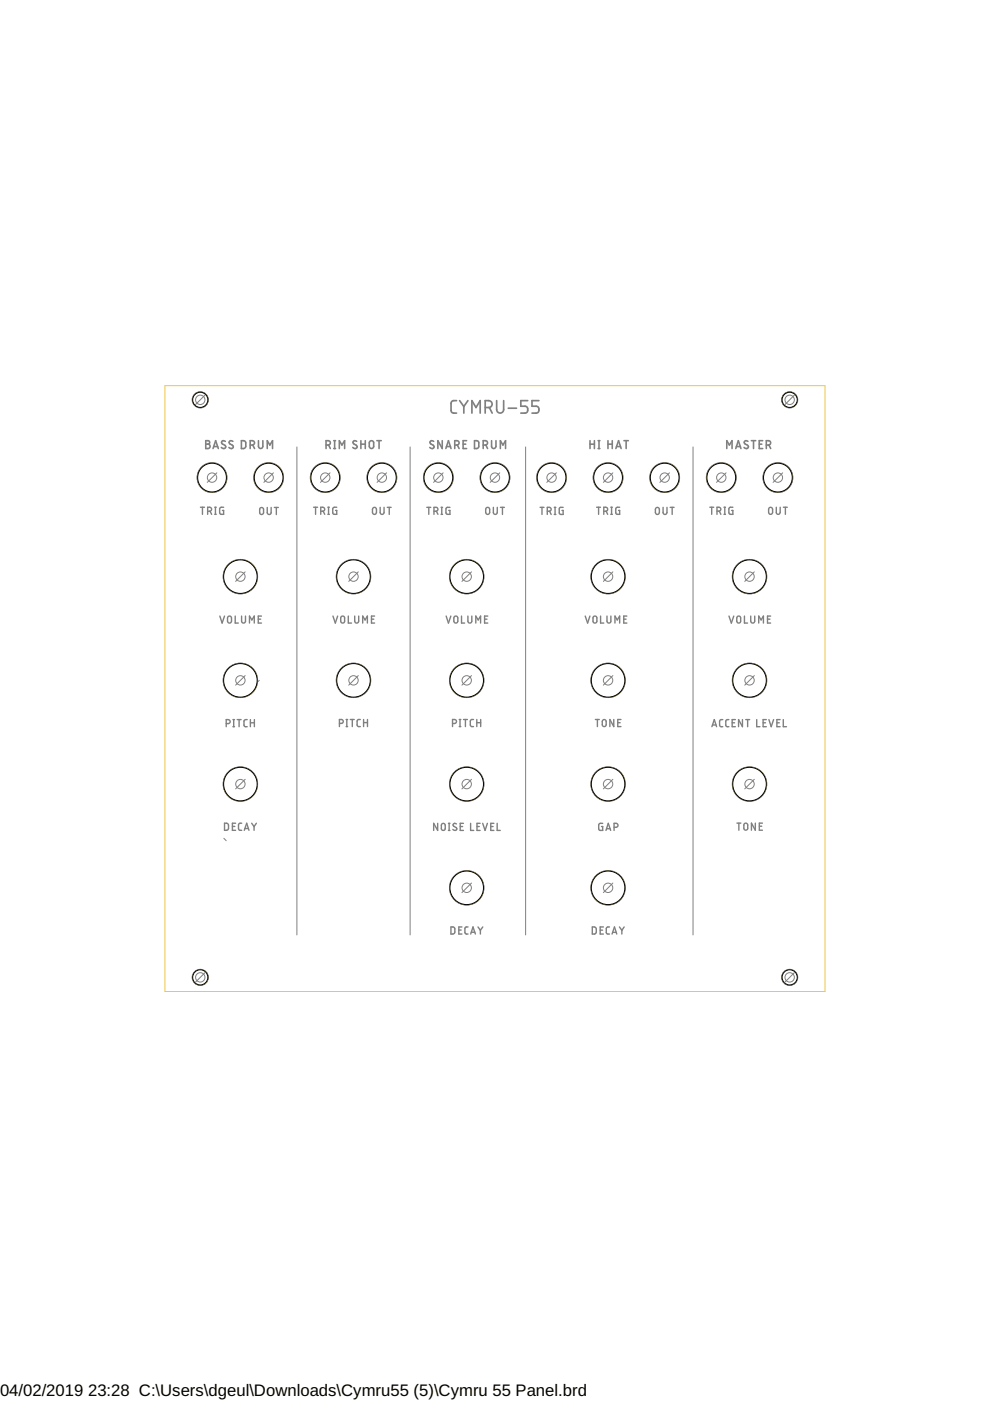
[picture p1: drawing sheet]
<svg xmlns="http://www.w3.org/2000/svg" width="210mm" height="297mm" viewBox="0 0 210 297" stroke-linecap="round" stroke-linejoin="round" font-family="sans-serif">
<defs><g id="words">
<g font-size="3.5">
<text x="0" y="296">04/02/2019</text>
<text x="18.7" y="296">23:28 C:\Users\dgeul\Downloads\Cymru55 (5)\Cymru 55 Panel.brd</text>
</g>
</g></defs>
<g fill="#808080" stroke="#808080" stroke-width=".21">
<circle cx="45" cy="101.3" r="3.2"/>
<circle cx="57" cy="101.3" r="3.2"/>
<circle cx="69" cy="101.3" r="3.2"/>
<circle cx="81" cy="101.3" r="3.2"/>
<circle cx="92.9" cy="101.3" r="3.2"/>
<circle cx="104.9" cy="101.3" r="3.2"/>
<circle cx="116.9" cy="101.3" r="3.2"/>
<circle cx="128.9" cy="101.3" r="3.2"/>
<circle cx="140.9" cy="101.3" r="3.2"/>
<circle cx="152.9" cy="101.3" r="3.2"/>
<circle cx="164.9" cy="101.3" r="3.2"/>
<circle cx="51" cy="122.3" r="3.6"/>
<circle cx="75" cy="122.3" r="3.6"/>
<circle cx="99" cy="122.3" r="3.6"/>
<circle cx="128.9" cy="122.3" r="3.6"/>
<circle cx="158.9" cy="122.3" r="3.6"/>
<circle cx="158.9" cy="144.3" r="3.6"/>
<circle cx="158.9" cy="166.2" r="3.6"/>
<circle cx="128.9" cy="188.2" r="3.6"/>
<circle cx="99" cy="188.2" r="3.6"/>
<circle cx="99" cy="166.2" r="3.6"/>
<circle cx="128.9" cy="166.2" r="3.6"/>
<circle cx="128.9" cy="144.3" r="3.6"/>
<circle cx="99" cy="144.3" r="3.6"/>
<circle cx="75" cy="144.3" r="3.6"/>
<circle cx="51" cy="144.3" r="3.6"/>
<circle cx="51" cy="166.2" r="3.6"/>
<circle cx="42.5" cy="207.2" r="1.69"/>
<circle cx="167.4" cy="207.2" r="1.69"/>
<circle cx="167.4" cy="84.8" r="1.69"/>
<circle cx="42.5" cy="84.8" r="1.69"/>
</g>
<g fill="none" stroke="#808080" stroke-width=".34">
<path d="M43.6 93.4h.5a.37 .37 0 0 1 .4 .4 .37 .37 0 0 1-.4 .4 .47 .47 0 0 1 .5 .4 .47 .47 0 0 1-.5 .5h-.5zM43.6 94.2h.5M45.2 95.1l.5-1.7 .6 1.7M45.3 94.7h.8M47.8 93.6a.43 .43 0 0 0-.6-.2 .43 .43 0 0 0-.1 .6l.6 .4a.42 .42 0 0 1 0 .6 .42 .42 0 0 1-.6 0l-.2-.1M49.4 93.6a.43 .43 0 0 0-.6-.2 .43 .43 0 0 0-.1 .6l.6 .4a.42 .42 0 0 1 0 .6 .42 .42 0 0 1-.6 0l-.2-.1M51.2 93.4l.6 .1 .3 .2v.9l-.3 .5h-.6zM53 94.4h.5a.47 .47 0 0 0 .5-.5 .47 .47 0 0 0-.5-.5h-.5v1.7M53.6 94.4l.4 .7M54.8 93.4v1.2a.47 .47 0 0 0 .5 .5 .47 .47 0 0 0 .4-.5v-1.2M56.7 95.1v-1.7l.5 1 .6-1v1.7M69.1 94.4h.5a.47 .47 0 0 0 .4-.5 .47 .47 0 0 0-.4-.5h-.5v1.7"/>
<path d="M69.7 94.4l.3 .7M70.8 95.1h.3M70.8 93.4h.3M71 93.4v1.7M71.9 95.1v-1.7l.6 1 .6-1v1.7M75.6 93.6l-.5-.1-.3 .3 .1 .2 .6 .4a.45 .45 0 0 1 0 .7 .45 .45 0 0 1-.7-.2M76.5 94.2h.9M76.5 93.4v1.7M77.4 93.4v1.7M78.4 93.6l.4-.2 .3 .2 .1 1a.47 .47 0 0 1-.4 .5 .47 .47 0 0 1-.5-.5zM79.9 93.4h.9M80.4 93.4v1.7"/>
<path d="M91.9 93.6l-.5-.1-.2 .3v.2l.7 .4a.45 .45 0 0 1-.1 .7 .45 .45 0 0 1-.7-.2M93.8 93.4v1.7l-1-1.7v1.7M94.5 95.1l.6-1.7 .5 1.7M94.7 94.7h.8M96.4 94.4h.5a.47 .47 0 0 0 .4-.5 .47 .47 0 0 0-.4-.5h-.5v1.7M97 94.4l.3 .7M98.2 94.2h.5M98.9 93.4h-.7v1.7h.7M100.6 93.4l.6 .1 .3 .2v1.1l-.3 .3h-.6zM102.4 94.4h.5a.47 .47 0 0 0 .5-.5 .47 .47 0 0 0-.5-.5h-.5v1.7M103 94.4l.4 .7M104.2 93.4v1.2a.47 .47 0 0 0 .5 .5 .47 .47 0 0 0 .5-.5v-1.2"/>
<path d="M106.1 95.1v-1.7l.5 1 .6-1v1.7M125.1 94.2h.9M125.1 93.4v1.7M126 93.4v1.7M126.8 95.1h.4M126.8 93.4h.4M127 93.4v1.7M128.9 94.2h.9M128.9 93.4v1.7M129.8 93.4v1.7M130.6 95.1l.5-1.7 .6 1.7M130.7 94.7h.9"/>
<path d="M132.3 93.4h.9M132.8 93.4v1.7M154.1 95.1v-1.7l.5 1 .6-1v1.7M156 95.1l.5-1.7 .6 1.7M156.1 94.7h.9M158.6 93.6l-.6-.1-.2 .3 .1 .2 .6 .4a.45 .45 0 0 1-.1 .7 .45 .45 0 0 1-.6-.2M159.3 93.4h.9M159.8 93.4v1.7M161 94.2h.5M161.7 93.4h-.7v1.7h.7M162.5 94.4h.4a.47 .47 0 0 0 .5-.5 .47 .47 0 0 0-.5-.5h-.4v1.7M163 94.4l.4 .7"/>
</g>
<g fill="none" stroke="#808080" stroke-width=".3">
<path d="M42.5 107.5h.8M42.9 107.5v1.6M44 108.4h.4a.42 .42 0 0 0 .5-.4 .42 .42 0 0 0-.5-.5h-.4v1.6M44.5 108.4l.4 .7M45.5 107.5h.3M45.5 109.1h.3M45.7 107.5v1.6M47.4 107.5h-.5l-.3 .3v.9l.2 .3 .6 .1v-.9h-.2M55.2 107.7l.3-.1 .4 .2v.9a.41 .41 0 0 1-.4 .4 .41 .41 0 0 1-.4-.4zM56.7 107.6v1.1a.41 .41 0 0 0 .4 .4 .41 .41 0 0 0 .4-.4v-1.1M58.2 107.6h.8M58.6 107.6v1.5"/>
<path d="M66.5 107.5h.8M66.9 107.5v1.6M68 108.4h.4a.42 .42 0 0 0 .5-.4 .42 .42 0 0 0-.5-.5h-.4v1.6M68.5 108.4l.4 .7M69.5 107.5h.3M69.5 109.1h.3M69.7 107.5v1.6M71.4 107.5h-.5l-.3 .3-.1 .9 .3 .3 .6 .1v-.9h-.3M79.1 107.7l.3-.1 .3 .1 .1 .9a.42 .42 0 0 1-.4 .5 .42 .42 0 0 1-.4-.5zM80.6 107.6v1a.41 .41 0 0 0 .4 .5 .41 .41 0 0 0 .4-.5v-1M82.1 107.6h.8M82.5 107.6v1.5"/>
<path d="M90.5 107.6h.8M90.9 107.6v1.5M92 108.4h.4a.41 .41 0 0 0 .5-.4 .41 .41 0 0 0-.5-.4h-.4v1.5M92.5 108.4l.4 .7M93.5 107.6h.3M93.5 109.1h.3M93.7 107.6v1.5M95.4 107.6h-.6l-.2 .2v.9l.2 .3 .6 .1v-.9h-.3M103.1 107.7h.6l.1 .9a.42 .42 0 0 1-.4 .5 .42 .42 0 0 1-.4-.5zM104.6 107.6v1a.41 .41 0 0 0 .4 .5 .41 .41 0 0 0 .4-.5v-1M106.1 107.6h.8M106.5 107.6v1.5"/>
<path d="M114.5 107.6h.8M114.9 107.6v1.5M116 108.4h.4a.41 .41 0 0 0 .5-.4 .41 .41 0 0 0-.5-.4h-.4v1.5M116.5 108.4l.4 .7M117.5 107.6h.4M117.5 109.1h.4M117.7 107.6v1.5M119.4 107.6h-.6l-.2 .2v.9l.2 .3 .6 .1v-.9h-.3M126.5 107.5h.8M126.9 107.5v1.6M128 108.4h.4a.42 .42 0 0 0 .4-.4 .42 .42 0 0 0-.4-.5h-.4v1.6M128.5 108.4l.3 .7"/>
<path d="M129.5 107.5h.3M129.5 109.1h.3M129.7 107.5v1.6M131.4 107.5h-.5l-.3 .3v.9l.2 .3 .6 .1v-.9h-.3M139.1 107.7l.3-.1 .3 .1 .1 .9a.42 .42 0 0 1-.4 .5 .42 .42 0 0 1-.4-.5zM140.6 107.6v1a.41 .41 0 0 0 .4 .5 .41 .41 0 0 0 .4-.5v-1M142.1 107.6h.8M142.5 107.6v1.5M150.5 107.5h.8M150.9 107.5v1.6M152 108.4h.4a.41 .41 0 0 0 .4-.4 .41 .41 0 0 0-.4-.5h-.4v1.6M152.5 108.4l.3 .7"/>
<path d="M153.5 107.5h.3M153.5 109.1h.3M153.7 107.5v1.6M155.4 107.5l-.7 .1-.1 .2-.1 .9 .2 .3 .7 .1v-.9h-.3M163.1 107.7l.3-.2 .3 .2 .1 .9a.42 .42 0 0 1-.4 .5 .42 .42 0 0 1-.4-.5zM164.6 107.5v1.1a.41 .41 0 0 0 .4 .5 .41 .41 0 0 0 .4-.5v-1.1M166.1 107.5h.8M166.5 107.5v1.6M46.6 130.6l.5 1.5 .5-1.5M48.4 130.7h.6l.1 1a.42 .42 0 0 1-.4 .4 .42 .42 0 0 1-.5-.4zM49.9 130.6v1.5h.6M51.2 130.6v1.1a.41 .41 0 0 0 .4 .4 .41 .41 0 0 0 .4-.4v-1.1"/>
<path d="M52.9 132.1v-1.5l.5 .8 .5-.8v1.5M54.8 131.3h.5M55.4 130.6h-.6v1.5h.6M70.6 130.6l.5 1.5 .5-1.5M72.4 130.7h.6l.1 1a.41 .41 0 0 1-.4 .4 .41 .41 0 0 1-.5-.4zM73.9 130.6v1.5h.6M75.2 130.6v1.1a.42 .42 0 0 0 .4 .4 .42 .42 0 0 0 .5-.4v-1.1M76.9 132.1v-1.5l.5 .8 .5-.8v1.5M78.8 131.3h.4M79.4 130.6h-.6v1.5h.6M94.6 130.6l.5 1.5 .5-1.5M96.4 130.7h.5l.2 1a.42 .42 0 0 1-.5 .4 .42 .42 0 0 1-.4-.4z"/>
<path d="M97.9 130.6v1.5h.6M99.2 130.6v1.1a.41 .41 0 0 0 .4 .4 .41 .41 0 0 0 .4-.4v-1.1M100.9 132.1v-1.5l.5 .8 .5-.8v1.5M102.7 131.3h.6M103.4 130.6h-.7v1.5h.7M124.1 130.6l.5 1.5 .5-1.5M125.8 130.7h.6l.2 1a.41 .41 0 0 1-.5 .4 .41 .41 0 0 1-.4-.4zM127.3 130.6v1.5h.7M128.7 130.6v1.1a.41 .41 0 0 0 .4 .4 .41 .41 0 0 0 .4-.4v-1.1M130.4 132.1v-1.5l.5 .8 .5-.8v1.5M132.2 131.3h.5M132.9 130.6h-.7v1.5h.7"/>
<path d="M154.6 130.6l.5 1.5 .5-1.5M156.3 130.7h.6l.1 1a.41 .41 0 0 1-.4 .4 .41 .41 0 0 1-.4-.4zM157.8 130.6v1.5h.7M159.2 130.6v1.1a.42 .42 0 0 0 .4 .4 .42 .42 0 0 0 .4-.4v-1.1M160.9 132.1v-1.5l.5 .8 .5-.8v1.5M162.7 131.3h.5M163.4 130.6h-.7v1.5h.7M48 153.4h.4a.42 .42 0 0 0 .4-.4 .42 .42 0 0 0-.4-.4h-.4v1.5M49.4 152.6h.3M49.4 154.1h.3M49.6 152.6v1.5M50.3 152.6h.8"/>
<path d="M50.7 152.6v1.5M52.4 152.6h-.5l-.2 .3 .1 1 .1 .2h.5M53.1 152.6v1.5M53.1 153.2h.8M53.9 152.6v1.5M72 153.4h.4a.41 .41 0 0 0 .4-.4 .41 .41 0 0 0-.4-.5h-.4v1.6M73.4 152.5h.3M73.4 154.1h.3M73.5 152.5v1.6M74.3 152.5h.8M74.7 152.5v1.6M76.4 152.5l-.5 .1-.2 .3 .1 .9 .1 .2 .5 .1"/>
<path d="M77.1 152.5v1.6M77.1 153.2h.8M77.9 152.5v1.6M95.9 153.4h.5a.42 .42 0 0 0 .4-.4 .42 .42 0 0 0-.4-.5h-.5v1.6M97.4 152.5h.3M97.4 154.1h.3M97.5 152.5v1.6M98.3 152.5h.8M98.7 152.5v1.6M100.4 152.5l-.5 .1-.2 .3 .1 .9 .1 .2 .5 .1M101.1 153.2h.8M101.1 152.5v1.6"/>
<path d="M101.9 152.5v1.6M126.2 152.5h.9M126.7 152.5v1.6M127.8 152.7l.3-.2 .3 .2 .1 .9a.41 .41 0 0 1-.4 .5 .41 .41 0 0 1-.4-.5zM130.1 152.5v1.6l-.8-1.6v1.6M131 153.2h.5M131.7 152.5h-.7v1.6h.7M150.9 154.1l.5-1.5 .5 1.5M151.1 153.7h.7M153.2 152.6h-.4l-.2 .3v1l.2 .2h.4M154.5 152.6h-.4l-.2 .3v1l.2 .2h.4M155.2 153.2h.5"/>
<path d="M155.9 152.6h-.7v1.5h.7M157.4 152.6v1.5l-.8-1.5v1.5M158.1 152.6h.8M158.5 152.6v1.5M160.4 152.6v1.5h.7M161.8 153.2h.5M162.5 152.6h-.7v1.5h.7M163 152.6l.5 1.5 .5-1.5M164.7 153.2h.5M165.4 152.6h-.7v1.5h.7M166.1 152.6v1.5h.7M47.6 174.5l.6 .1 .2 .2 .1 .8-.3 .4h-.6z"/>
<path d="M49.3 175.2h.5M50 174.5h-.7v1.5h.7M51.2 174.5l-.4 .1-.2 .3v.9l.2 .2h.4M51.8 176l.5-1.5 .5 1.5M51.9 175.7h.8M53.4 174.5l.5 .8M53.9 175.3v.7M54.4 174.5l-.5 .8M92.8 174.6v1.5l-.9-1.5v1.5M93.7 174.7l.3-.1 .3 .1 .1 1a.41 .41 0 0 1-.4 .4 .41 .41 0 0 1-.4-.4zM95.1 174.6h.3M95.1 176.1h.3"/>
<path d="M95.2 174.6v1.5M96.8 174.7a.38 .38 0 0 0-.6-.1 .38 .38 0 0 0 0 .6l.5 .3a.35 .35 0 0 1 .1 .4 .35 .35 0 0 1-.5 .1l-.3-.1M97.6 175.2h.5M98.3 174.6h-.7v1.5h.7M99.8 174.6v1.5h.6M101.1 175.2h.5M101.8 174.6h-.7v1.5h.7M102.3 174.6l.5 1.5 .5-1.5M104.1 175.2h.4M104.7 174.6h-.6v1.5h.6M105.4 174.6v1.5h.7M127.8 174.6h-.5l-.3 .2-.1 .9 .2 .3 .7 .1v-.9h-.3"/>
<path d="M128.5 176.1l.5-1.5 .5 1.5M128.6 175.7h.7M130.2 175.4h.4a.42 .42 0 0 0 .4-.4 .42 .42 0 0 0-.4-.4h-.4v1.5M156.3 174.5h.8M156.7 174.5v1.5M157.8 174.6l.5-.1 .2 .3v.8a.41 .41 0 0 1-.4 .4 .41 .41 0 0 1-.4-.4zM160.1 174.5v1.5l-.8-1.5v1.5M161 175.2h.5M161.6 174.5h-.6v1.5h.6M95.6 196.5l.6 .1 .2 .2v1l-.2 .2h-.6zM97.3 197.2h.5M97.9 196.5h-.6v1.5h.6"/>
<path d="M99.2 196.5l-.4 .1-.2 .3v.9l.2 .2h.4M99.8 198l.5-1.5 .5 1.5M99.9 197.7h.8M101.3 196.5l.6 .7M101.9 197.2v.8M102.4 196.5l-.5 .7M125.6 196.5l.6 .1 .2 .2v.8l-.2 .4h-.6zM127.3 197.2h.5M127.9 196.5h-.6v1.5h.6M129.2 196.5l-.4 .1-.3 .3 .1 .9 .2 .2h.4M129.8 198l.5-1.5 .5 1.5M129.9 197.7h.8"/>
<path d="M131.3 196.5l.5 .8M131.8 197.3v.7M132.3 196.5l-.5 .8"/>
</g>
<path d="M62.9 94.8v103.4M87 94.8v103.4M111.4 94.8v103.4M146.9 94.8v103.4M55 144.3l-.5 .4M47.5 177.7l.5 .5" fill="none" stroke="#808080" stroke-width=".21"/>
<path d="M96.8 84.9l-.9 .1-.3 .5 .1 1.9 .3 .2h.8M97.5 84.9l.8 1.3M98.3 86.2v1.4M99.2 84.9l-.9 1.3M100.1 87.6v-2.7l.8 1.5 .9-1.5v2.7M102.9 86.4h.7a.73 .73 0 0 0 .8-.7 .73 .73 0 0 0-.8-.8h-.7v2.7M103.8 86.4l.6 1.2M105.3 84.9v1.9a.74 .74 0 0 0 .7 .8 .74 .74 0 0 0 .8-.8v-1.9M107.8 86.6h1.7M111.9 84.9h-1.5v1.2h.9a.75 .75 0 0 1 .6 .8 .75 .75 0 0 1-.6 .7h-.9M114.3 84.9h-1.5v1.2h.9a.74 .74 0 0 1 .6 .8 .74 .74 0 0 1-.6 .7h-.9" fill="none" stroke="#808080" stroke-width=".36"/>
<g fill="none" stroke="#eec643" stroke-width=".21">
<path d="M35 81.8h139.9v128.4h-139.9z"/>
<circle cx="45" cy="101.3" r="3"/>
</g>
<circle cx="45" cy="101.3" r="3" fill="#fff" stroke="#000" stroke-width=".21"/>
<circle cx="57" cy="101.3" r="3" fill="none" stroke="#eec643" stroke-width=".21"/>
<circle cx="57" cy="101.3" r="3" fill="#fff" stroke="#000" stroke-width=".21"/>
<circle cx="69" cy="101.3" r="3" fill="none" stroke="#eec643" stroke-width=".21"/>
<circle cx="69" cy="101.3" r="3" fill="#fff" stroke="#000" stroke-width=".21"/>
<circle cx="81" cy="101.3" r="3" fill="none" stroke="#eec643" stroke-width=".21"/>
<circle cx="81" cy="101.3" r="3" fill="#fff" stroke="#000" stroke-width=".21"/>
<circle cx="92.9" cy="101.3" r="3" fill="none" stroke="#eec643" stroke-width=".21"/>
<circle cx="92.9" cy="101.3" r="3" fill="#fff" stroke="#000" stroke-width=".21"/>
<circle cx="104.9" cy="101.3" r="3" fill="none" stroke="#eec643" stroke-width=".21"/>
<circle cx="104.9" cy="101.3" r="3" fill="#fff" stroke="#000" stroke-width=".21"/>
<circle cx="116.9" cy="101.3" r="3" fill="none" stroke="#eec643" stroke-width=".21"/>
<circle cx="116.9" cy="101.3" r="3" fill="#fff" stroke="#000" stroke-width=".21"/>
<circle cx="128.9" cy="101.3" r="3" fill="none" stroke="#eec643" stroke-width=".21"/>
<circle cx="128.9" cy="101.3" r="3" fill="#fff" stroke="#000" stroke-width=".21"/>
<circle cx="140.9" cy="101.3" r="3" fill="none" stroke="#eec643" stroke-width=".21"/>
<circle cx="140.9" cy="101.3" r="3" fill="#fff" stroke="#000" stroke-width=".21"/>
<circle cx="152.9" cy="101.3" r="3" fill="none" stroke="#eec643" stroke-width=".21"/>
<circle cx="152.9" cy="101.3" r="3" fill="#fff" stroke="#000" stroke-width=".21"/>
<circle cx="164.9" cy="101.3" r="3" fill="none" stroke="#eec643" stroke-width=".21"/>
<circle cx="164.9" cy="101.3" r="3" fill="#fff" stroke="#000" stroke-width=".21"/>
<circle cx="51" cy="122.3" r="3.6" fill="none" stroke="#eec643" stroke-width=".21"/>
<circle cx="51" cy="122.3" r="3.6" fill="#fff" stroke="#000" stroke-width=".21"/>
<circle cx="75" cy="122.3" r="3.6" fill="none" stroke="#eec643" stroke-width=".21"/>
<circle cx="75" cy="122.3" r="3.6" fill="#fff" stroke="#000" stroke-width=".21"/>
<circle cx="99" cy="122.3" r="3.6" fill="none" stroke="#eec643" stroke-width=".21"/>
<circle cx="99" cy="122.3" r="3.6" fill="#fff" stroke="#000" stroke-width=".21"/>
<circle cx="128.9" cy="122.3" r="3.6" fill="none" stroke="#eec643" stroke-width=".21"/>
<circle cx="128.9" cy="122.3" r="3.6" fill="#fff" stroke="#000" stroke-width=".21"/>
<circle cx="158.9" cy="122.3" r="3.6" fill="none" stroke="#eec643" stroke-width=".21"/>
<circle cx="158.9" cy="122.3" r="3.6" fill="#fff" stroke="#000" stroke-width=".21"/>
<circle cx="158.9" cy="144.3" r="3.6" fill="none" stroke="#eec643" stroke-width=".21"/>
<circle cx="158.9" cy="144.3" r="3.6" fill="#fff" stroke="#000" stroke-width=".21"/>
<circle cx="158.9" cy="166.2" r="3.6" fill="none" stroke="#eec643" stroke-width=".21"/>
<circle cx="158.9" cy="166.2" r="3.6" fill="#fff" stroke="#000" stroke-width=".21"/>
<circle cx="128.9" cy="188.2" r="3.6" fill="none" stroke="#eec643" stroke-width=".21"/>
<circle cx="128.9" cy="188.2" r="3.6" fill="#fff" stroke="#000" stroke-width=".21"/>
<circle cx="99" cy="188.2" r="3.6" fill="none" stroke="#eec643" stroke-width=".21"/>
<circle cx="99" cy="188.2" r="3.6" fill="#fff" stroke="#000" stroke-width=".21"/>
<circle cx="99" cy="166.2" r="3.6" fill="none" stroke="#eec643" stroke-width=".21"/>
<circle cx="99" cy="166.2" r="3.6" fill="#fff" stroke="#000" stroke-width=".21"/>
<circle cx="128.9" cy="166.2" r="3.6" fill="none" stroke="#eec643" stroke-width=".21"/>
<circle cx="128.9" cy="166.2" r="3.6" fill="#fff" stroke="#000" stroke-width=".21"/>
<circle cx="128.9" cy="144.3" r="3.6" fill="none" stroke="#eec643" stroke-width=".21"/>
<circle cx="128.9" cy="144.3" r="3.6" fill="#fff" stroke="#000" stroke-width=".21"/>
<circle cx="99" cy="144.3" r="3.6" fill="none" stroke="#eec643" stroke-width=".21"/>
<circle cx="99" cy="144.3" r="3.6" fill="#fff" stroke="#000" stroke-width=".21"/>
<circle cx="75" cy="144.3" r="3.6" fill="none" stroke="#eec643" stroke-width=".21"/>
<circle cx="75" cy="144.3" r="3.6" fill="#fff" stroke="#000" stroke-width=".21"/>
<circle cx="51" cy="144.3" r="3.6" fill="none" stroke="#eec643" stroke-width=".21"/>
<circle cx="51" cy="144.3" r="3.6" fill="#fff" stroke="#000" stroke-width=".21"/>
<circle cx="51" cy="166.2" r="3.6" fill="none" stroke="#eec643" stroke-width=".21"/>
<circle cx="51" cy="166.2" r="3.6" fill="#fff" stroke="#000" stroke-width=".21"/>
<circle cx="42.5" cy="207.2" r="1.61" fill="none" stroke="#eec643" stroke-width=".21"/>
<circle cx="42.5" cy="207.2" r="1.61" fill="#fff" stroke="#000" stroke-width=".21"/>
<circle cx="167.4" cy="207.2" r="1.61" fill="none" stroke="#eec643" stroke-width=".21"/>
<circle cx="167.4" cy="207.2" r="1.61" fill="#fff" stroke="#000" stroke-width=".21"/>
<circle cx="167.4" cy="84.8" r="1.61" fill="none" stroke="#eec643" stroke-width=".21"/>
<circle cx="167.4" cy="84.8" r="1.61" fill="#fff" stroke="#000" stroke-width=".21"/>
<circle cx="42.5" cy="84.8" r="1.61" fill="none" stroke="#eec643" stroke-width=".21"/>
<circle cx="42.5" cy="84.8" r="1.61" fill="#fff" stroke="#000" stroke-width=".21"/>
<g fill="none" stroke="#808080" stroke-width=".21">
<path d="M43.5 83.8l-2.1 2M168.4 83.8l-2 2M46 100.2l-2.1 2.1M58 100.2l-2.1 2.1M70 100.2l-2.1 2.1M82 100.2l-2.1 2.1M94 100.2l-2.1 2.1M106 100.2l-2.1 2.1M118 100.2l-2.1 2.1M129.9 100.2l-2 2.1M141.9 100.2l-2 2.1M153.9 100.2l-2 2.1"/>
<path d="M165.9 100.2l-2 2.1M52 121.2l-2 2.1M76 121.2l-2.1 2.1M100 121.2l-2.1 2.1M129.9 121.2l-2 2.1M159.9 121.2l-2 2.1M52 143.2l-2 2.1M76 143.2l-2.1 2.1M100 143.2l-2.1 2.1M129.9 143.2l-2 2.1M159.9 143.2l-2 2.1M52 165.2l-2 2.1"/>
<path d="M100 165.2l-2.1 2.1M129.9 165.2l-2 2.1M159.9 165.2l-2 2.1M100 187.2l-2.1 2.1M129.9 187.2l-2 2.1M43.5 206.2l-2.1 2M168.4 206.2l-2 2"/>
<circle cx="42.5" cy="84.8" r=".99"/>
<circle cx="167.4" cy="84.8" r=".99"/>
<circle cx="45" cy="101.3" r=".99"/>
<circle cx="57" cy="101.3" r=".99"/>
<circle cx="69" cy="101.3" r=".99"/>
<circle cx="81" cy="101.3" r=".99"/>
<circle cx="92.9" cy="101.3" r=".99"/>
<circle cx="104.9" cy="101.3" r=".99"/>
<circle cx="116.9" cy="101.3" r=".99"/>
<circle cx="128.9" cy="101.3" r=".99"/>
<circle cx="140.9" cy="101.3" r=".99"/>
<circle cx="152.9" cy="101.3" r=".99"/>
<circle cx="164.9" cy="101.3" r=".99"/>
<circle cx="51" cy="122.3" r=".99"/>
<circle cx="75" cy="122.3" r=".99"/>
<circle cx="99" cy="122.3" r=".99"/>
<circle cx="128.9" cy="122.3" r=".99"/>
<circle cx="158.9" cy="122.3" r=".99"/>
<circle cx="51" cy="144.3" r=".99"/>
<circle cx="75" cy="144.3" r=".99"/>
<circle cx="99" cy="144.3" r=".99"/>
<circle cx="128.9" cy="144.3" r=".99"/>
<circle cx="158.9" cy="144.3" r=".99"/>
<circle cx="51" cy="166.2" r=".99"/>
<circle cx="99" cy="166.2" r=".99"/>
<circle cx="128.9" cy="166.2" r=".99"/>
<circle cx="158.9" cy="166.2" r=".99"/>
<circle cx="99" cy="188.2" r=".99"/>
<circle cx="128.9" cy="188.2" r=".99"/>
<circle cx="42.5" cy="207.2" r=".99"/>
<circle cx="167.4" cy="207.2" r=".99"/>
</g>
<use href="#words"/>
</svg>
